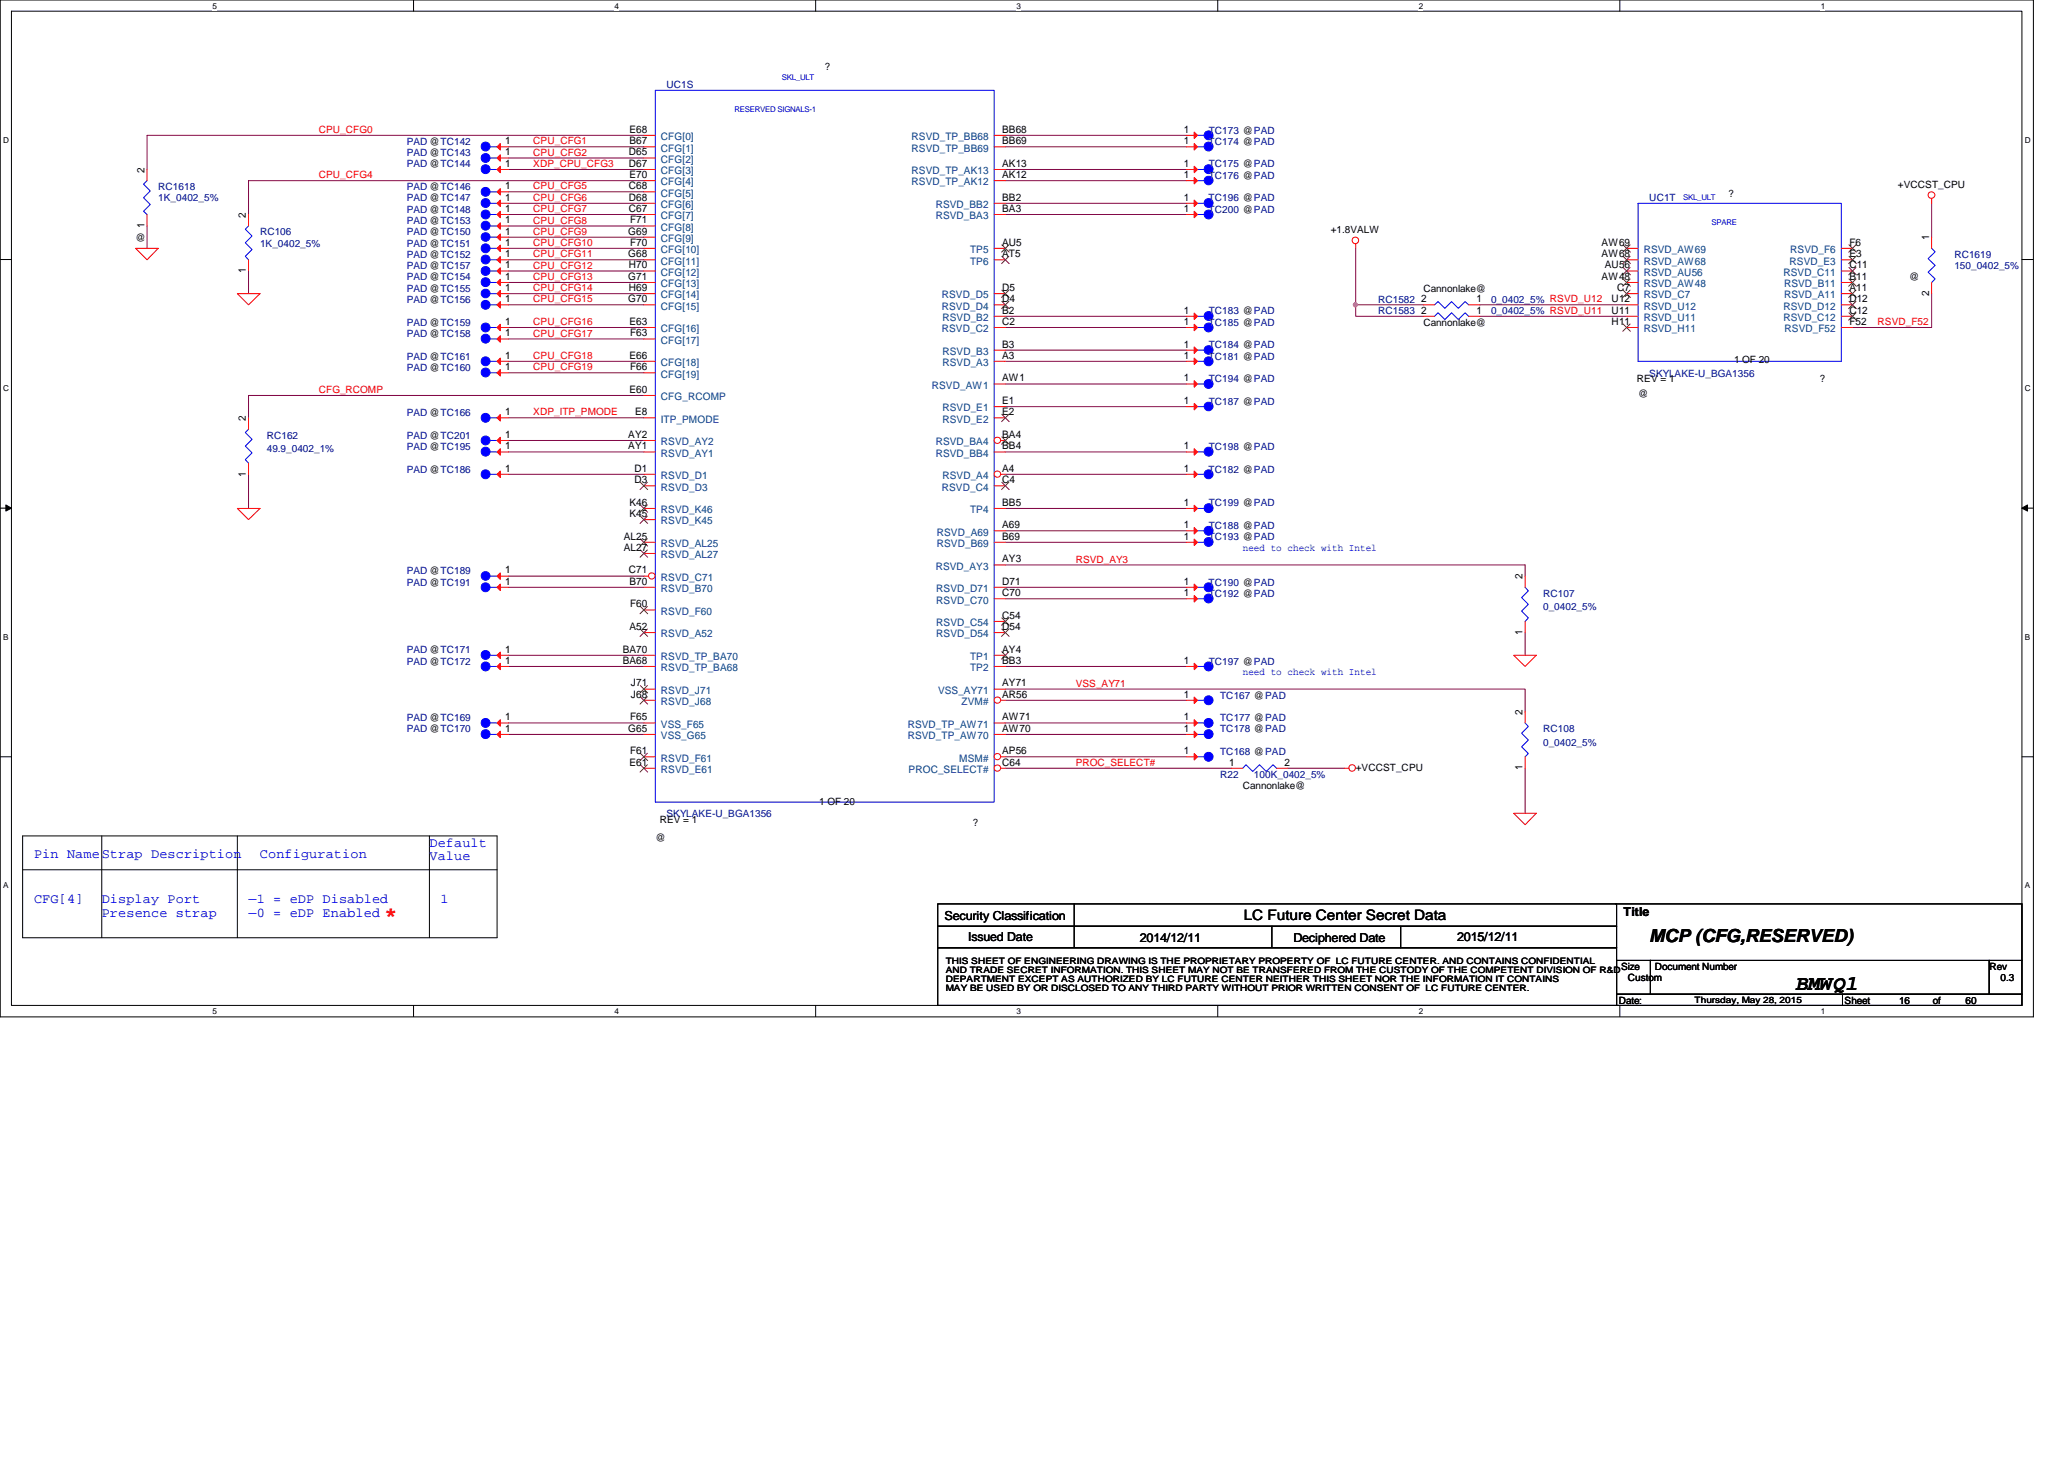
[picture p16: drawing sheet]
<svg xmlns="http://www.w3.org/2000/svg" width="297mm" height="210mm" viewBox="0 0 297 210" stroke-linecap="round" stroke-linejoin="round" font-family="sans-serif">
<defs><g id="words">
<text font-size="3.2" fill="#f00" x="55.3" y="132.7">*</text>
<text font-size="3" x="258.5" y="142.4">BMWQ1</text>
<text font-size="2.6" x="237.4" y="135.6">MCP (CFG,RESERVED)</text>
<text font-size="2.1" x="179" y="132.4">LC Future Center Secret Data</text>
<g font-size="1.9" fill="#00f">
<text x="4.9" y="123.4">Pin NameStrap Description</text>
<text x="37.4" y="123.4">Configuration</text>
<text x="61.8" y="121.8">Default</text>
<text x="61.8" y="123.7">Value</text>
<text x="4.9" y="129.9">CFG[4]</text>
<text x="14.6" y="129.9">Display Port</text>
<text x="14.6" y="131.9">Presence strap</text>
<text x="35.8" y="129.9">—1 = eDP Disabled</text>
<text x="35.8" y="131.9">—0 = eDP Enabled</text>
<text x="63.4" y="129.9">1</text>
</g>
<g font-size="1.8">
<text x="233.6" y="131.8">Title</text>
<text x="135.9" y="132.3">Security Classification</text>
<text x="139.3" y="135.4">Issued Date</text>
<text x="164" y="135.6">2014/12/11</text>
<text x="186.1" y="135.6">Deciphered Date</text>
<text x="209.7" y="135.4">2015/12/11</text>
</g>
<g font-size="1.5">
<text x="72.7" y="22.4">1</text>
<text x="72.7" y="20.7">1</text>
<text x="90.5" y="22.4">D65</text>
<text x="90.6" y="19.1">E68</text>
<text x="90.6" y="20.7">B67</text>
<text x="144.2" y="19.1">BB68</text>
<text x="144.2" y="20.7">BB69</text>
<text x="170.4" y="20.7">1</text>
<text x="170.4" y="19.1">1</text>
<text x="20.8" y="24.8" transform="rotate(-90 20.8 24.8)">2</text>
<text x="72.7" y="24">1</text>
<text x="72.7" y="28.9">1</text>
<text x="72.7" y="27.2">1</text>
<text x="90.5" y="24">D67</text>
<text x="90.5" y="27.2">C68</text>
<text x="90.5" y="28.9">D68</text>
<text x="90.6" y="25.6">E70</text>
<text x="144.2" y="28.9">BB2</text>
<text x="144.2" y="24">AK13</text>
<text x="144.2" y="25.6">AK12</text>
<text x="170.4" y="28.9">1</text>
<text x="170.4" y="25.6">1</text>
<text x="170.4" y="24">1</text>
<text x="20.8" y="32.8" transform="rotate(-90 20.8 32.8)">1</text>
<text x="35.4" y="31.4" transform="rotate(-90 35.4 31.4)">2</text>
<text x="72.7" y="32.1">1</text>
<text x="72.7" y="35.3">1</text>
<text x="72.7" y="33.7">1</text>
<text x="72.7" y="30.5">1</text>
<text x="90.4" y="33.7">G69</text>
<text x="90.5" y="30.5">C67</text>
<text x="90.7" y="35.3">F70</text>
<text x="90.7" y="32.1">F71</text>
<text x="144.2" y="30.5">BA3</text>
<text x="144.2" y="35.3">AU5</text>
<text x="170.4" y="30.5">1</text>
<text x="230.5" y="35.3">AW69</text>
<text x="266.1" y="35.3">F6</text>
<text x="277.6" y="34.6" transform="rotate(-90 277.6 34.6)">1</text>
<text x="35.4" y="39.3" transform="rotate(-90 35.4 39.3)">1</text>
<text x="72.7" y="37">1</text>
<text x="72.7" y="38.6">1</text>
<text x="72.7" y="41.9">1</text>
<text x="72.7" y="40.3">1</text>
<text x="90.4" y="37">G68</text>
<text x="90.4" y="40.3">G71</text>
<text x="90.5" y="38.6">H70</text>
<text x="90.5" y="41.9">H69</text>
<text x="144.2" y="41.9">D5</text>
<text x="144.2" y="37">AT5</text>
<text x="230.5" y="37">AW68</text>
<text x="230.5" y="40.3">AW48</text>
<text x="231" y="38.6">AU56</text>
<text x="232.7" y="41.9">C7</text>
<text x="266.1" y="37">E3</text>
<text x="266.1" y="38.6">C11</text>
<text x="266.1" y="40.3">B11</text>
<text x="266.1" y="41.9">A11</text>
<text x="72.7" y="46.7">1</text>
<text x="72.7" y="43.5">1</text>
<text x="90.4" y="43.5">G70</text>
<text x="90.6" y="46.7">E63</text>
<text x="144.2" y="43.5">D4</text>
<text x="144.2" y="46.7">C2</text>
<text x="144.2" y="45.1">B2</text>
<text x="170.4" y="46.7">1</text>
<text x="170.4" y="45.1">1</text>
<text x="204.5" y="45.1">2</text>
<text x="204.5" y="43.5">2</text>
<text x="212.5" y="45.1">1</text>
<text x="212.5" y="43.5">1</text>
<text x="231.9" y="43.5">U12</text>
<text x="231.9" y="45.1">U11</text>
<text x="231.9" y="46.7">H11</text>
<text x="266.1" y="46.7">F52</text>
<text x="266.1" y="43.5">D12</text>
<text x="266.1" y="45.1">C12</text>
<text x="277.6" y="42.6" transform="rotate(-90 277.6 42.6)">2</text>
<text x="72.7" y="51.6">1</text>
<text x="72.7" y="53.3">1</text>
<text x="72.7" y="48.4">1</text>
<text x="90.6" y="51.6">E66</text>
<text x="90.7" y="48.4">F63</text>
<text x="90.7" y="53.3">F66</text>
<text x="144.2" y="50">B3</text>
<text x="144.2" y="51.6">A3</text>
<text x="170.4" y="51.6">1</text>
<text x="170.4" y="50">1</text>
<text x="72.7" y="59.7">1</text>
<text x="90.6" y="56.5">E60</text>
<text x="91.4" y="59.7">E8</text>
<text x="144.2" y="58.1">E1</text>
<text x="144.2" y="59.7">E2</text>
<text x="144.2" y="54.9">AW1</text>
<text x="170.4" y="54.9">1</text>
<text x="170.4" y="58.1">1</text>
<text x="35.4" y="60.6" transform="rotate(-90 35.4 60.6)">2</text>
<text x="72.7" y="63">1</text>
<text x="72.7" y="64.6">1</text>
<text x="90.4" y="63">AY2</text>
<text x="90.4" y="64.6">AY1</text>
<text x="144.2" y="63">BA4</text>
<text x="144.2" y="64.6">BB4</text>
<text x="170.4" y="64.6">1</text>
<text x="35.4" y="68.6" transform="rotate(-90 35.4 68.6)">1</text>
<text x="72.7" y="67.9">1</text>
<text x="91.3" y="67.9">D1</text>
<text x="91.3" y="69.5">D3</text>
<text x="144.2" y="69.5">C4</text>
<text x="144.2" y="67.9">A4</text>
<text x="170.4" y="67.9">1</text>
<text x="89.8" y="77.6">AL25</text>
<text x="90.6" y="72.8">K46</text>
<text x="90.6" y="74.4">K45</text>
<text x="144.2" y="76">A69</text>
<text x="144.2" y="77.6">B69</text>
<text x="144.2" y="72.8">BB5</text>
<text x="170.4" y="72.8">1</text>
<text x="170.4" y="77.6">1</text>
<text x="170.4" y="76">1</text>
<text x="72.7" y="82.5">1</text>
<text x="89.8" y="79.2">AL27</text>
<text x="90.5" y="82.5">C71</text>
<text x="144.2" y="80.9">AY3</text>
<text x="219.1" y="83.4" transform="rotate(-90 219.1 83.4)">2</text>
<text x="72.7" y="84.1">1</text>
<text x="90.6" y="84.1">B70</text>
<text x="90.7" y="87.4">F60</text>
<text x="144.2" y="84.1">D71</text>
<text x="144.2" y="85.8">C70</text>
<text x="144.2" y="89">C54</text>
<text x="170.4" y="84.1">1</text>
<text x="170.4" y="85.8">1</text>
<text x="72.7" y="95.5">1</text>
<text x="72.7" y="93.9">1</text>
<text x="89.6" y="93.9">BA70</text>
<text x="89.6" y="95.5">BA68</text>
<text x="90.6" y="90.6">A52</text>
<text x="144.2" y="93.9">AY4</text>
<text x="144.2" y="95.5">BB3</text>
<text x="144.2" y="90.6">D54</text>
<text x="170.4" y="95.5">1</text>
<text x="219.1" y="91.4" transform="rotate(-90 219.1 91.4)">1</text>
<text x="90.8" y="98.8">J71</text>
<text x="90.8" y="100.4">J68</text>
<text x="144.2" y="98.8">AY71</text>
<text x="144.2" y="100.4">AR56</text>
<text x="170.4" y="100.4">1</text>
<text x="72.7" y="105.3">1</text>
<text x="72.7" y="103.6">1</text>
<text x="90.4" y="105.3">G65</text>
<text x="90.7" y="103.6">F65</text>
<text x="144.2" y="103.6">AW71</text>
<text x="144.2" y="105.3">AW70</text>
<text x="170.4" y="103.6">1</text>
<text x="170.4" y="105.3">1</text>
<text x="219.1" y="102.9" transform="rotate(-90 219.1 102.9)">2</text>
<text x="90.6" y="110.2">E61</text>
<text x="90.7" y="108.5">F61</text>
<text x="144.2" y="108.5">AP56</text>
<text x="144.2" y="110.2">C64</text>
<text x="170.4" y="108.5">1</text>
<text x="176.9" y="110.2">1</text>
<text x="184.9" y="110.2">2</text>
<text x="219.1" y="110.8" transform="rotate(-90 219.1 110.8)">1</text>
</g>
<g font-size="1.5" fill="#004080">
<text x="95.1" y="20.2">CFG[0]</text>
<text x="95.1" y="21.8">CFG[1]</text>
<text x="95.1" y="23.4">CFG[2]</text>
<text x="131.2" y="20.2">RSVD_TP_BB68</text>
<text x="131.2" y="21.8">RSVD_TP_BB69</text>
<text x="95.1" y="25.1">CFG[3]</text>
<text x="95.1" y="26.7">CFG[4]</text>
<text x="95.1" y="28.3">CFG[5]</text>
<text x="95.1" y="29.9">CFG[6]</text>
<text x="131.2" y="25.1">RSVD_TP_AK13</text>
<text x="131.2" y="26.7">RSVD_TP_AK12</text>
<text x="134.7" y="29.9">RSVD_BB2</text>
<text x="95.1" y="31.5">CFG[7]</text>
<text x="95.1" y="33.2">CFG[8]</text>
<text x="95.1" y="34.8">CFG[9]</text>
<text x="134.7" y="31.5">RSVD_BA3</text>
<text x="95.1" y="36.4">CFG[10]</text>
<text x="95.1" y="38.1">CFG[11]</text>
<text x="95.1" y="39.7">CFG[12]</text>
<text x="95.1" y="41.3">CFG[13]</text>
<text x="139.6" y="36.4">TP5</text>
<text x="139.6" y="38.1">TP6</text>
<text x="236.6" y="36.4">RSVD_AW69</text>
<text x="236.6" y="38.1">RSVD_AW68</text>
<text x="236.6" y="39.7">RSVD_AU56</text>
<text x="236.6" y="41.3">RSVD_AW48</text>
<text x="256.7" y="39.7">RSVD_C11</text>
<text x="256.7" y="41.3">RSVD_B11</text>
<text x="257.6" y="38.1">RSVD_E3</text>
<text x="257.6" y="36.4">RSVD_F6</text>
<text x="95.1" y="42.9">CFG[14]</text>
<text x="95.1" y="44.5">CFG[15]</text>
<text x="95.1" y="47.8">CFG[16]</text>
<text x="135.5" y="42.9">RSVD_D5</text>
<text x="135.5" y="44.5">RSVD_D4</text>
<text x="135.5" y="47.8">RSVD_C2</text>
<text x="135.6" y="46.2">RSVD_B2</text>
<text x="236.6" y="42.9">RSVD_C7</text>
<text x="236.6" y="44.5">RSVD_U12</text>
<text x="236.6" y="46.2">RSVD_U11</text>
<text x="236.6" y="47.8">RSVD_H11</text>
<text x="256.7" y="44.5">RSVD_D12</text>
<text x="256.7" y="46.2">RSVD_C12</text>
<text x="256.7" y="42.9">RSVD_A11</text>
<text x="256.8" y="47.8">RSVD_F52</text>
<text x="95.1" y="52.7">CFG[18]</text>
<text x="95.1" y="49.4">CFG[17]</text>
<text x="135.6" y="51.1">RSVD_B3</text>
<text x="135.6" y="52.7">RSVD_A3</text>
<text x="95.1" y="57.6">CFG_RCOMP</text>
<text x="95.1" y="54.3">CFG[19]</text>
<text x="134.1" y="55.9">RSVD_AW1</text>
<text x="135.6" y="59.2">RSVD_E1</text>
<text x="95.1" y="60.8">ITP_PMODE</text>
<text x="95.1" y="64.1">RSVD_AY2</text>
<text x="95.1" y="65.7">RSVD_AY1</text>
<text x="134.7" y="64.1">RSVD_BA4</text>
<text x="134.7" y="65.7">RSVD_BB4</text>
<text x="135.6" y="60.8">RSVD_E2</text>
<text x="95.1" y="68.9">RSVD_D1</text>
<text x="95.1" y="70.6">RSVD_D3</text>
<text x="135.5" y="70.6">RSVD_C4</text>
<text x="135.6" y="68.9">RSVD_A4</text>
<text x="95.1" y="73.8">RSVD_K46</text>
<text x="95.1" y="75.4">RSVD_K45</text>
<text x="134.8" y="77">RSVD_A69</text>
<text x="139.6" y="73.8">TP4</text>
<text x="95.1" y="83.6">RSVD_C71</text>
<text x="95.1" y="78.7">RSVD_AL25</text>
<text x="95.1" y="80.3">RSVD_AL27</text>
<text x="134.7" y="82">RSVD_AY3</text>
<text x="134.8" y="78.7">RSVD_B69</text>
<text x="95.1" y="85.2">RSVD_B70</text>
<text x="95.1" y="88.4">RSVD_F60</text>
<text x="134.7" y="85.2">RSVD_D71</text>
<text x="134.7" y="86.8">RSVD_C70</text>
<text x="95.1" y="95">RSVD_TP_BA70</text>
<text x="95.1" y="91.7">RSVD_A52</text>
<text x="134.7" y="90.1">RSVD_C54</text>
<text x="134.7" y="91.7">RSVD_D54</text>
<text x="139.6" y="95">TP1</text>
<text x="95.1" y="96.6">RSVD_TP_BA68</text>
<text x="95.1" y="99.8">RSVD_J71</text>
<text x="95.1" y="101.4">RSVD_J68</text>
<text x="135" y="99.8">VSS_AY71</text>
<text x="138.4" y="101.4">ZVM#</text>
<text x="139.6" y="96.6">TP2</text>
<text x="95.1" y="104.7">VSS_F65</text>
<text x="95.1" y="106.3">VSS_G65</text>
<text x="130.6" y="104.7">RSVD_TP_AW71</text>
<text x="130.6" y="106.3">RSVD_TP_AW70</text>
<text x="95.1" y="109.6">RSVD_F61</text>
<text x="95.1" y="111.2">RSVD_E61</text>
<text x="130.8" y="111.2">PROC_SELECT#</text>
<text x="138" y="109.6">MSM#</text>
</g>
<g font-size="1.4">
<text x="118.7" y="10.1">?</text>
<text x="248.7" y="28.3">?</text>
<text x="273.1" y="27">+VCCST_CPU</text>
<text x="19.5" y="34.7">@</text>
<text x="191.5" y="33.5">+1.8VALW</text>
<text x="204.8" y="42">Cannonlake@</text>
<text x="274.7" y="40.3">@</text>
<text x="204.8" y="46.9">Cannonlake@</text>
<text x="249.6" y="52.2">1 OF 20</text>
<text x="235.6" y="55">REV = 1</text>
<text x="235.8" y="57.1">@</text>
<text x="261.9" y="55">?</text>
<text x="178.9" y="113.5">Cannonlake@</text>
<text x="195.1" y="110.9">+VCCST_CPU</text>
<text x="95" y="118.4">REV = 1</text>
<text x="117.9" y="115.8">1 OF 20</text>
<text x="140" y="118.9">?</text>
<text x="94.3" y="121">@</text>
<text x="233.3" y="139.5">Size</text>
<text x="234.3" y="141.1">Custom</text>
<text x="238.2" y="139.5">Document Number</text>
<text x="286.3" y="139.5">Rev</text>
<text x="287.9" y="141.1">0.3</text>
<text x="233" y="144.4">Date:</text>
<text x="265.5" y="144.4">Sheet</text>
<text x="273.3" y="144.4">16</text>
<text x="278.2" y="144.4">of</text>
<text x="282.9" y="144.4">60</text>
</g>
<g font-size="1.4" fill="#000080">
<text x="95.9" y="12.7">UC1S</text>
<text x="58.5" y="22.5">PAD @TC143</text>
<text x="58.5" y="20.8">PAD @TC142</text>
<text x="173.9" y="20.8">TC174 @PAD</text>
<text x="173.9" y="19.2">TC173 @PAD</text>
<text x="22.8" y="27.3">RC1618</text>
<text x="22.8" y="29">1K_0402_5%</text>
<text x="58.5" y="24.1">PAD @TC144</text>
<text x="58.5" y="29">PAD @TC147</text>
<text x="58.5" y="27.3">PAD @TC146</text>
<text x="173.9" y="29">TC196 @PAD</text>
<text x="173.9" y="25.7">TC176 @PAD</text>
<text x="173.9" y="24.1">TC175 @PAD</text>
<text x="237.4" y="29">UC1T</text>
<text x="37.4" y="33.9">RC106</text>
<text x="37.4" y="35.5">1K_0402_5%</text>
<text x="58.5" y="32.2">PAD @TC153</text>
<text x="58.5" y="35.5">PAD @TC151</text>
<text x="58.5" y="33.9">PAD @TC150</text>
<text x="58.5" y="30.6">PAD @TC148</text>
<text x="173.9" y="30.6">TC200 @PAD</text>
<text x="58.5" y="37.1">PAD @TC152</text>
<text x="58.5" y="38.7">PAD @TC157</text>
<text x="58.5" y="42">PAD @TC155</text>
<text x="58.5" y="40.3">PAD @TC154</text>
<text x="281.3" y="37.1">RC1619</text>
<text x="281.3" y="38.7">150_0402_5%</text>
<text x="58.5" y="46.9">PAD @TC159</text>
<text x="58.5" y="43.6">PAD @TC156</text>
<text x="173.9" y="46.9">TC185 @PAD</text>
<text x="173.9" y="45.2">TC183 @PAD</text>
<text x="198.3" y="45.2">RC1583</text>
<text x="198.3" y="43.6">RC1582</text>
<text x="214.6" y="45.2">0_0402_5% RSVD_U11</text>
<text x="214.6" y="43.6">0_0402_5% RSVD_U12</text>
<text x="58.5" y="51.7">PAD @TC161</text>
<text x="58.5" y="53.3">PAD @TC160</text>
<text x="58.5" y="48.5">PAD @TC158</text>
<text x="173.9" y="51.7">TC181 @PAD</text>
<text x="173.9" y="50.1">TC184 @PAD</text>
<text x="58.5" y="59.9">PAD @TC166</text>
<text x="173.9" y="55">TC194 @PAD</text>
<text x="173.9" y="58.3">TC187 @PAD</text>
<text x="237.4" y="54.2">SKYLAKE-U_BGA1356</text>
<text x="38.4" y="63.1">RC162</text>
<text x="38.4" y="65.1">49.9_0402_1%</text>
<text x="58.5" y="63.1">PAD @TC201</text>
<text x="58.5" y="64.7">PAD @TC195</text>
<text x="173.9" y="64.7">TC198 @PAD</text>
<text x="58.5" y="68">PAD @TC186</text>
<text x="173.9" y="68">TC182 @PAD</text>
<text x="173.9" y="72.9">TC199 @PAD</text>
<text x="173.9" y="77.7">TC193 @PAD</text>
<text x="173.9" y="76.1">TC188 @PAD</text>
<text x="58.5" y="82.6">PAD @TC189</text>
<text x="58.5" y="84.2">PAD @TC191</text>
<text x="173.9" y="84.2">TC190 @PAD</text>
<text x="173.9" y="85.9">TC192 @PAD</text>
<text x="222.1" y="85.9">RC107</text>
<text x="222.1" y="87.8">0_0402_5%</text>
<text x="58.5" y="95.6">PAD @TC172</text>
<text x="58.5" y="94">PAD @TC171</text>
<text x="173.9" y="95.6">TC197 @PAD</text>
<text x="175.6" y="100.5">TC167 @PAD</text>
<text x="58.5" y="105.4">PAD @TC170</text>
<text x="58.5" y="103.8">PAD @TC169</text>
<text x="175.6" y="103.8">TC177 @PAD</text>
<text x="175.6" y="105.4">TC178 @PAD</text>
<text x="222.1" y="105.4">RC108</text>
<text x="222.1" y="107.3">0_0402_5%</text>
<text x="175.6" y="111.9">R22</text>
<text x="175.6" y="108.6">TC168 @PAD</text>
<text x="180.5" y="111.9">100K_0402_5%</text>
<text x="95.9" y="117.6">SKYLAKE-U_BGA1356</text>
</g>
<g font-size="1.4" fill="#f00">
<text x="45.9" y="19.1">CPU_CFG0</text>
<text x="76.7" y="20.8">CPU_CFG1</text>
<text x="76.7" y="22.4">CPU_CFG2</text>
<text x="45.9" y="25.7">CPU_CFG4</text>
<text x="76.7" y="24">XDP_CPU_CFG3</text>
<text x="76.7" y="27.3">CPU_CFG5</text>
<text x="76.7" y="28.9">CPU_CFG6</text>
<text x="76.7" y="30.5">CPU_CFG7</text>
<text x="76.7" y="32.2">CPU_CFG8</text>
<text x="76.7" y="35.4">CPU_CFG10</text>
<text x="76.7" y="33.8">CPU_CFG9</text>
<text x="76.7" y="37">CPU_CFG11</text>
<text x="76.7" y="38.7">CPU_CFG12</text>
<text x="76.7" y="41.9">CPU_CFG14</text>
<text x="76.7" y="40.3">CPU_CFG13</text>
<text x="76.7" y="43.5">CPU_CFG15</text>
<text x="76.7" y="46.8">CPU_CFG16</text>
<text x="270.2" y="46.8">RSVD_F52</text>
<text x="76.7" y="48.4">CPU_CFG17</text>
<text x="76.7" y="53.3">CPU_CFG19</text>
<text x="76.7" y="51.6">CPU_CFG18</text>
<text x="45.9" y="56.6">CFG_RCOMP</text>
<text x="76.7" y="59.8">XDP_ITP_PMODE</text>
<text x="154.8" y="80.9">RSVD_AY3</text>
<text x="154.8" y="98.8">VSS_AY71</text>
<text x="154.8" y="110.2">PROC_SELECT#</text>
</g>
<g font-size="1.4" fill="#00f">
<text x="178.9" y="79.2">need to check with Intel</text>
<text x="178.9" y="97.1">need to check with Intel</text>
</g>
<g font-size="1.3">
<text x="136.1" y="138.7">THIS SHEET OF ENGINEERING DRAWING IS THE PROPRIETARY PROPERTY OF LC FUTURE CENTER. AND CONTAINS CONFIDENTIAL</text>
<text x="136.1" y="140">AND TRADE SECRET INFORMATION. THIS SHEET MAY NOT BE TRANSFERED FROM THE CUSTODY OF THE COMPETENT DIVISION OF R&amp;D</text>
<text x="136.1" y="141.3">DEPARTMENT EXCEPT AS AUTHORIZED BY LC FUTURE CENTER NEITHER THIS SHEET NOR THE INFORMATION IT CONTAINS</text>
<text x="136.1" y="142.6">MAY BE USED BY OR DISCLOSED TO ANY THIRD PARTY WITHOUT PRIOR WRITTEN CONSENT OF LC FUTURE CENTER.</text>
<text x="243.9" y="144.2">Thursday, May 28, 2015</text>
</g>
<g font-size="1.2">
<text x="30.6" y="1.2">5</text>
<text x="88.4" y="1.2">4</text>
<text x="146.3" y="1.2">3</text>
<text x="204.2" y="1.2">2</text>
<text x="262" y="1.2">1</text>
<text x=".5" y="20.5">D</text>
<text x="291.4" y="20.5">D</text>
<text x=".5" y="56.3">C</text>
<text x="291.4" y="56.3">C</text>
<text x=".5" y="92">B</text>
<text x="291.4" y="92">B</text>
<text x=".5" y="127.8">A</text>
<text x="291.4" y="127.8">A</text>
<text x="30.6" y="145.9">5</text>
<text x="88.4" y="145.9">4</text>
<text x="146.3" y="145.9">3</text>
<text x="204.2" y="145.9">2</text>
<text x="262" y="145.9">1</text>
</g>
<g font-size="1.1" fill="#00f">
<text x="112.5" y="11.5">SKL_ULT</text>
<text x="105.7" y="16.1">RESERVED SIGNALS-1</text>
<text x="242.2" y="28.7">SKL_ULT</text>
<text x="246.3" y="32.3">SPARE</text>
</g>
</g></defs>
<path d="M0 0h292.6v146.3h-292.6zM1.6 1.6h289.4v143h-289.4z" fill="none" stroke="#000" stroke-width=".14"/>
<g fill="#fff">
<path d="M30.6 .2h.6v1.3h-.6z"/>
<path d="M30.6 144.8h.6v1.3h-.6z"/>
</g>
<path d="M59.5 0v1.6M59.5 144.6v1.7" fill="none" stroke="#000" stroke-width=".14"/>
<g fill="#fff">
<path d="M88.4 .2h.6v1.3h-.6z"/>
<path d="M88.4 144.8h.6v1.3h-.6z"/>
</g>
<path d="M117.4 0v1.6M117.4 144.6v1.7" fill="none" stroke="#000" stroke-width=".14"/>
<g fill="#fff">
<path d="M146.3 .2h.6v1.3h-.6z"/>
<path d="M146.3 144.8h.6v1.3h-.6z"/>
</g>
<path d="M175.2 0v1.6M175.2 144.6v1.7" fill="none" stroke="#000" stroke-width=".14"/>
<g fill="#fff">
<path d="M204.2 .2h.6v1.3h-.6z"/>
<path d="M204.2 144.8h.6v1.3h-.6z"/>
</g>
<path d="M233.1 0v1.6M233.1 144.6v1.7" fill="none" stroke="#000" stroke-width=".14"/>
<g fill="#fff">
<path d="M262 .2h.6v1.3h-.6z"/>
<path d="M262 144.8h.6v1.3h-.6z"/>
<path d="M.5 19.5h.8v1.3h-.8z"/>
<path d="M291.4 19.5h.8v1.3h-.8z"/>
<path d="M.5 55.2h.8v1.3h-.8z"/>
<path d="M291.4 55.2h.8v1.3h-.8z"/>
</g>
<path d="M0 37.3h1.6M291 37.3h1.6" fill="none" stroke="#000" stroke-width=".14"/>
<g fill="#fff">
<path d="M.5 91h.7v1.3h-.7z"/>
<path d="M291.4 91h.7v1.3h-.7z"/>
</g>
<path d="M0 73.1h1.6M.8 72.6l.8 .5-.8 .4zM291 73.1l.8-.5v.9zM291 73.1h1.6" fill="none" stroke="#000" stroke-width=".14"/>
<path d="M.8 72.6l.8 .5-.8 .4zM291 73.1l.8-.5v.9z" fill="#000"/>
<g fill="#fff">
<path d="M.5 126.7h.7v1.4h-.7z"/>
<path d="M291.4 126.7h.7v1.4h-.7z"/>
</g>
<path d="M0 108.9h1.6M291 108.9h1.6M3.3 120.3h68.2v14.6h-68.2zM3.3 125.1h68.2M14.6 120.3v14.6M34.2 120.3v14.6M61.8 120.3v14.6" fill="none" stroke="#000" stroke-width=".14"/>
<g fill="none" stroke="#800040" stroke-width=".14">
<path d="M92.7 19.5h-71.5v4.9M144.7 19.5h26M21.2 32.5v3.2M35.8 39v3.2M73.2 21.1h19.5M73.2 24.4h19.5M73.2 22.7h19.5M73.2 27.6h19.5M73.2 30.9h19.5M73.2 29.3h19.5M73.2 32.5h19.5M73.2 37.4h19.5"/>
<path d="M73.2 35.7h19.5M73.2 34.1h19.5M73.2 39h19.5M92.7 26h-56.9v4.9M144.7 21.1h26M144.7 24.4h26M144.7 26h26M144.7 29.3h26M144.7 30.9h26M195.1 35.7v8.2M73.2 43.9h19.5M73.2 42.2h19.5"/>
<path d="M73.2 40.6h19.5M73.2 48.8h19.5M73.2 47.1h19.5M73.2 53.6h19.5M73.2 52h19.5M92.7 56.9h-56.9v3.2M144.7 52h26M144.7 45.5h26M144.7 50.4h26M144.7 47.1h26M144.7 58.5h26M144.7 55.2h26"/>
<path d="M195.1 43.9v1.6h9.7M195.1 43.9h9.7M213 43.9h21.1M213 45.5h21.1M35.8 68.2v4.9M73.2 60.1h19.5M73.2 68.2h19.5M73.2 65h19.5M73.2 63.4h19.5M144.7 68.2h26M144.7 76.4h26M144.7 78h26"/>
<path d="M144.7 65h26M144.7 73.1h26M73.2 94.3h19.5M73.2 95.9h19.5M73.2 82.9h19.5M73.2 84.5h19.5M144.7 84.5h26M144.7 86.1h26M144.7 95.9h26M144.7 81.3h74.8v1.6M144.7 99.1h74.8v3.3M219.5 91v3.3"/>
<path d="M73.2 104h19.5M73.2 105.7h19.5M144.7 100.7h26M144.7 108.9h26M144.7 104h26M144.7 105.7h26M144.7 110.5h32.5M185.3 110.5h8.2M219.5 110.5v6.5"/>
</g>
<circle cx="195.1" cy="43.9" r=".3" fill="#f0f"/>
<circle cx="195.1" cy="43.9" r=".3" fill="none" stroke="#f0f" stroke-width=".14"/>
<path d="M278 29.3v4.8M278 42.2v4.9h-11.4" fill="none" stroke="#800040" stroke-width=".14"/>
<g fill="none" stroke="#f00" stroke-width=".14">
<path d="M19.5 35.7h3.3l-1.6 1.7zM195.1 35.1v.6M278 28.6v.7M34.2 42.2h3.2l-1.6 1.7zM34.2 73.1h3.2l-1.6 1.7zM217.8 94.3h3.3l-1.6 1.6zM193.5 110.5h.6M217.8 117h3.3l-1.6 1.7z"/>
<circle cx="195.1" cy="34.6" r=".47"/>
<circle cx="278" cy="28.1" r=".48"/>
<circle cx="194.6" cy="110.5" r=".47"/>
</g>
<path d="M134.9 130h97.8v3.3h-97.8zM134.9 133.3h97.8v3.1h-97.8zM134.9 136.4h97.8v8.2h-97.8zM154.6 130v6.4M183 133.3v3.1M201.6 133.3v3.1M232.5 130h58.5v8.2M232.7 138.2h4.8v4.8h-4.8zM237.5 138.2h48.8v4.8h-48.8zM286.3 138.2h4.7v4.8h-4.7zM232.7 143h32.5v1.6h-32.5zM265.2 143h25.8v1.6h-25.8z" fill="none" stroke="#000" stroke-width=".14"/>
<circle cx="173.9" cy="108.9" r=".64" fill="#00f"/>
<g fill="none" stroke="#00f" stroke-width=".14">
<path d="M172.3 108.9h1"/>
<circle cx="173.9" cy="108.9" r=".64"/>
</g>
<path d="M171.9 108.4l.4 .5-.4 .4z" fill="#f00"/>
<path d="M170.7 108.9h1.6M171.9 108.4l.4 .5-.4 .4z" fill="none" stroke="#f00" stroke-width=".14"/>
<circle cx="69.9" cy="40.6" r=".64" fill="#00f"/>
<g fill="none" stroke="#00f" stroke-width=".14">
<path d="M70.6 40.6h.9"/>
<circle cx="69.9" cy="40.6" r=".64"/>
</g>
<path d="M71.5 40.6l.5-.4v.9z" fill="#f00"/>
<path d="M71.5 40.6l.5-.4v.9zM71.5 40.6h1.7" fill="none" stroke="#f00" stroke-width=".14"/>
<circle cx="173.9" cy="95.9" r=".64" fill="#00f"/>
<g fill="none" stroke="#00f" stroke-width=".14">
<path d="M172.3 95.9h1"/>
<circle cx="173.9" cy="95.9" r=".64"/>
</g>
<path d="M171.9 95.4l.4 .5-.4 .4z" fill="#f00"/>
<path d="M170.7 95.9h1.6M171.9 95.4l.4 .5-.4 .4z" fill="none" stroke="#f00" stroke-width=".14"/>
<circle cx="173.9" cy="45.5" r=".64" fill="#00f"/>
<g fill="none" stroke="#00f" stroke-width=".14">
<path d="M172.3 45.5h1"/>
<circle cx="173.9" cy="45.5" r=".64"/>
</g>
<path d="M171.9 45l.4 .5-.4 .5z" fill="#f00"/>
<path d="M170.7 45.5h1.6M171.9 45l.4 .5-.4 .5zM219.5 89.4v1.6M219.5 82.9v1.6" fill="none" stroke="#f00" stroke-width=".14"/>
<path d="M219.5 84.5l.5 .5-1 1 1 .9-1 1 1 1-.5 .5" fill="none" stroke="#00f" stroke-width=".14"/>
<circle cx="173.9" cy="86.1" r=".64" fill="#00f"/>
<g fill="none" stroke="#00f" stroke-width=".14">
<path d="M172.3 86.1h1"/>
<circle cx="173.9" cy="86.1" r=".64"/>
</g>
<path d="M171.9 85.7l.4 .4-.4 .5z" fill="#f00"/>
<path d="M170.7 86.1h1.6M171.9 85.7l.4 .4-.4 .5z" fill="none" stroke="#f00" stroke-width=".14"/>
<circle cx="173.9" cy="58.5" r=".63" fill="#00f"/>
<g fill="none" stroke="#00f" stroke-width=".14">
<path d="M172.3 58.5h1"/>
<circle cx="173.9" cy="58.5" r=".63"/>
</g>
<path d="M171.9 58l.4 .5-.4 .5z" fill="#f00"/>
<path d="M170.7 58.5h1.6M171.9 58l.4 .5-.4 .5z" fill="none" stroke="#f00" stroke-width=".14"/>
<circle cx="69.9" cy="43.9" r=".64" fill="#00f"/>
<g fill="none" stroke="#00f" stroke-width=".14">
<path d="M70.6 43.9h.9"/>
<circle cx="69.9" cy="43.9" r=".64"/>
</g>
<path d="M71.5 43.9l.5-.5v.9z" fill="#f00"/>
<path d="M71.5 43.9l.5-.5v.9zM71.5 43.9h1.7M35.8 60.1v1.7M35.8 66.6v1.6" fill="none" stroke="#f00" stroke-width=".14"/>
<path d="M35.8 61.8l-.5 .4 1 1-1 1 1 .9-1 1 .5 .5" fill="none" stroke="#00f" stroke-width=".14"/>
<circle cx="173.9" cy="24.3" r=".64" fill="#00f"/>
<g fill="none" stroke="#00f" stroke-width=".14">
<path d="M172.3 24.4h1"/>
<circle cx="173.9" cy="24.3" r=".64"/>
</g>
<path d="M171.9 23.9l.4 .5-.4 .4z" fill="#f00"/>
<path d="M170.7 24.4h1.6M171.9 23.9l.4 .5-.4 .4z" fill="none" stroke="#f00" stroke-width=".14"/>
<circle cx="69.9" cy="27.6" r=".64" fill="#00f"/>
<g fill="none" stroke="#00f" stroke-width=".14">
<path d="M70.6 27.6h.9"/>
<circle cx="69.9" cy="27.6" r=".64"/>
</g>
<path d="M71.5 27.6l.5-.5v1z" fill="#f00"/>
<path d="M71.5 27.6l.5-.5v1zM71.5 27.6h1.7M177.2 110.5h1.6M183.7 110.5h1.6" fill="none" stroke="#f00" stroke-width=".14"/>
<path d="M178.8 110.5l.5-.5 1 1 1-1 .9 1 1-1 .5 .5" fill="none" stroke="#00f" stroke-width=".14"/>
<circle cx="69.9" cy="42.2" r=".63" fill="#00f"/>
<g fill="none" stroke="#00f" stroke-width=".14">
<path d="M70.6 42.2h.9"/>
<circle cx="69.9" cy="42.2" r=".63"/>
</g>
<path d="M71.5 42.2l.5-.4v.9z" fill="#f00"/>
<path d="M71.5 42.2l.5-.4v.9zM71.5 42.2h1.7M204.8 43.9h1.6M211.4 43.9h1.6" fill="none" stroke="#f00" stroke-width=".14"/>
<path d="M206.4 43.9l.6-.5 .9 1 1-1 1 1 1-1 .5 .5" fill="none" stroke="#00f" stroke-width=".14"/>
<circle cx="69.9" cy="30.9" r=".64" fill="#00f"/>
<g fill="none" stroke="#00f" stroke-width=".14">
<path d="M70.6 30.9h.9"/>
<circle cx="69.9" cy="30.9" r=".64"/>
</g>
<path d="M71.5 30.9l.5-.5v.9z" fill="#f00"/>
<path d="M71.5 30.9l.5-.5v.9zM71.5 30.9h1.7" fill="none" stroke="#f00" stroke-width=".14"/>
<circle cx="173.9" cy="26" r=".63" fill="#00f"/>
<g fill="none" stroke="#00f" stroke-width=".14">
<path d="M172.3 26h1"/>
<circle cx="173.9" cy="26" r=".63"/>
</g>
<path d="M171.9 25.5l.4 .5-.4 .5z" fill="#f00"/>
<path d="M170.7 26h1.6M171.9 25.5l.4 .5-.4 .5z" fill="none" stroke="#f00" stroke-width=".14"/>
<circle cx="69.9" cy="104" r=".64" fill="#00f"/>
<g fill="none" stroke="#00f" stroke-width=".14">
<path d="M70.6 104h.9"/>
<circle cx="69.9" cy="104" r=".64"/>
</g>
<path d="M71.5 104l.5-.5v1z" fill="#f00"/>
<path d="M71.5 104l.5-.5v1zM71.5 104h1.7" fill="none" stroke="#f00" stroke-width=".14"/>
<circle cx="173.9" cy="65" r=".64" fill="#00f"/>
<g fill="none" stroke="#00f" stroke-width=".14">
<path d="M172.3 65h1"/>
<circle cx="173.9" cy="65" r=".64"/>
</g>
<path d="M171.9 64.6l.4 .4-.4 .5z" fill="#f00"/>
<path d="M170.7 65h1.6M171.9 64.6l.4 .4-.4 .5z" fill="none" stroke="#f00" stroke-width=".14"/>
<circle cx="173.9" cy="78" r=".64" fill="#00f"/>
<g fill="none" stroke="#00f" stroke-width=".14">
<path d="M172.3 78h1"/>
<circle cx="173.9" cy="78" r=".64"/>
</g>
<path d="M171.9 77.6l.4 .4-.4 .5z" fill="#f00"/>
<path d="M170.7 78h1.6M171.9 77.6l.4 .4-.4 .5z" fill="none" stroke="#f00" stroke-width=".14"/>
<circle cx="173.9" cy="76.4" r=".64" fill="#00f"/>
<g fill="none" stroke="#00f" stroke-width=".14">
<path d="M172.3 76.4h1"/>
<circle cx="173.9" cy="76.4" r=".64"/>
</g>
<path d="M171.9 75.9l.4 .5-.4 .4z" fill="#f00"/>
<path d="M170.7 76.4h1.6M171.9 75.9l.4 .5-.4 .4z" fill="none" stroke="#f00" stroke-width=".14"/>
<circle cx="69.9" cy="39" r=".64" fill="#00f"/>
<g fill="none" stroke="#00f" stroke-width=".14">
<path d="M70.6 39h.9"/>
<circle cx="69.9" cy="39" r=".64"/>
</g>
<path d="M71.5 39l.5-.5v1z" fill="#f00"/>
<path d="M71.5 39l.5-.5v1zM71.5 39h1.7" fill="none" stroke="#f00" stroke-width=".14"/>
<circle cx="69.9" cy="29.2" r=".64" fill="#00f"/>
<g fill="none" stroke="#00f" stroke-width=".14">
<path d="M70.6 29.3h.9"/>
<circle cx="69.9" cy="29.2" r=".64"/>
</g>
<path d="M71.5 29.3l.5-.5v.9z" fill="#f00"/>
<path d="M71.5 29.3l.5-.5v.9zM71.5 29.3h1.7" fill="none" stroke="#f00" stroke-width=".14"/>
<circle cx="173.9" cy="19.5" r=".64" fill="#00f"/>
<g fill="none" stroke="#00f" stroke-width=".14">
<path d="M172.3 19.5h1"/>
<circle cx="173.9" cy="19.5" r=".64"/>
</g>
<path d="M171.9 19l.4 .5-.4 .4z" fill="#f00"/>
<path d="M170.7 19.5h1.6M171.9 19l.4 .5-.4 .4z" fill="none" stroke="#f00" stroke-width=".14"/>
<circle cx="69.9" cy="94.2" r=".64" fill="#00f"/>
<g fill="none" stroke="#00f" stroke-width=".14">
<path d="M70.6 94.3h.9"/>
<circle cx="69.9" cy="94.2" r=".64"/>
</g>
<path d="M71.5 94.3l.5-.5v.9z" fill="#f00"/>
<path d="M71.5 94.3l.5-.5v.9zM71.5 94.3h1.7" fill="none" stroke="#f00" stroke-width=".14"/>
<circle cx="173.9" cy="73.1" r=".64" fill="#00f"/>
<g fill="none" stroke="#00f" stroke-width=".14">
<path d="M172.3 73.1h1"/>
<circle cx="173.9" cy="73.1" r=".64"/>
</g>
<path d="M171.9 72.7l.4 .4-.4 .5z" fill="#f00"/>
<path d="M170.7 73.1h1.6M171.9 72.7l.4 .4-.4 .5z" fill="none" stroke="#f00" stroke-width=".14"/>
<circle cx="69.9" cy="48.7" r=".64" fill="#00f"/>
<g fill="none" stroke="#00f" stroke-width=".14">
<path d="M70.6 48.8h.9"/>
<circle cx="69.9" cy="48.7" r=".64"/>
</g>
<path d="M71.5 48.8l.5-.5v.9z" fill="#f00"/>
<path d="M71.5 48.8l.5-.5v.9zM71.5 48.8h1.7" fill="none" stroke="#f00" stroke-width=".14"/>
<circle cx="173.9" cy="55.2" r=".64" fill="#00f"/>
<g fill="none" stroke="#00f" stroke-width=".14">
<path d="M172.3 55.2h1"/>
<circle cx="173.9" cy="55.2" r=".64"/>
</g>
<path d="M171.9 54.8l.4 .4-.4 .5z" fill="#f00"/>
<path d="M170.7 55.2h1.6M171.9 54.8l.4 .4-.4 .5z" fill="none" stroke="#f00" stroke-width=".14"/>
<circle cx="69.9" cy="82.9" r=".63" fill="#00f"/>
<g fill="none" stroke="#00f" stroke-width=".14">
<path d="M70.6 82.9h.9"/>
<circle cx="69.9" cy="82.9" r=".63"/>
</g>
<path d="M71.5 82.9l.5-.5v1z" fill="#f00"/>
<path d="M71.5 82.9l.5-.5v1zM71.5 82.9h1.7" fill="none" stroke="#f00" stroke-width=".14"/>
<circle cx="173.9" cy="50.4" r=".63" fill="#00f"/>
<g fill="none" stroke="#00f" stroke-width=".14">
<path d="M172.3 50.4h1"/>
<circle cx="173.9" cy="50.4" r=".63"/>
</g>
<path d="M171.9 49.9l.4 .5-.4 .4z" fill="#f00"/>
<path d="M278 34.1v1.6M170.7 50.4h1.6M171.9 49.9l.4 .5-.4 .4zM278 40.6v1.6" fill="none" stroke="#f00" stroke-width=".14"/>
<path d="M278 35.7l.5 .5-1 1 1 1-1 1 1 .9-.5 .5" fill="none" stroke="#00f" stroke-width=".14"/>
<circle cx="69.9" cy="47.1" r=".64" fill="#00f"/>
<g fill="none" stroke="#00f" stroke-width=".14">
<path d="M70.6 47.1h.9"/>
<circle cx="69.9" cy="47.1" r=".64"/>
</g>
<path d="M71.5 47.1l.5-.5v1z" fill="#f00"/>
<path d="M71.5 47.1l.5-.5v1zM71.5 47.1h1.7" fill="none" stroke="#f00" stroke-width=".14"/>
<circle cx="69.9" cy="105.6" r=".64" fill="#00f"/>
<g fill="none" stroke="#00f" stroke-width=".14">
<path d="M70.6 105.7h.9"/>
<circle cx="69.9" cy="105.6" r=".64"/>
</g>
<path d="M71.5 105.7l.5-.5v.9z" fill="#f00"/>
<g fill="none" stroke="#f00" stroke-width=".14">
<path d="M234.1 35.7h1.6M234.1 37.4h1.6M234.1 39h1.6M265 35.7h1.6M265 37.4h1.6M265 39h1.6M234.1 40.6h1.6M234.1 42.2h1.6M234.1 43.9h1.6M234.1 45.5h1.6M234.1 47.1h1.6M265 40.6h1.6"/>
<path d="M265 42.2h1.6M265 43.9h1.6M265 45.5h1.6M265 47.1h1.6M71.5 105.7l.5-.5v.9zM71.5 105.7h1.7"/>
</g>
<path d="M235.7 29.3h29.3v22.7h-29.3z" fill="none" stroke="#00f" stroke-width=".14"/>
<g fill="none" stroke="#804000" stroke-width=".14">
<path d="M233.6 35.2l1 1.1M233.6 36.9l1 1M233.6 38.5l1 1M234.6 35.2l-1.1 1.1M234.6 36.9l-1.1 1M234.6 38.5l-1.1 1M266.1 35.2l1.1 1.1M266.1 36.9l1.1 1M266.1 38.5l1.1 1M267.1 35.2l-1 1.1M267.1 36.9l-1 1M267.1 38.5l-1 1"/>
<path d="M233.6 40.1l1 1.1M233.6 41.7l1 1.1M233.6 46.6l1 1.1M234.6 40.1l-1.1 1.1M234.6 41.7l-1.1 1.1M234.6 46.6l-1.1 1.1M266.1 40.1l1.1 1.1M266.1 41.7l1.1 1.1M266.1 43.3l1.1 1.1M266.1 45l1.1 1.1M267.1 40.1l-1 1.1M267.1 41.7l-1 1.1"/>
<path d="M267.1 43.3l-1 1.1M267.1 45l-1 1.1"/>
</g>
<circle cx="69.9" cy="60.1" r=".64" fill="#00f"/>
<g fill="none" stroke="#00f" stroke-width=".14">
<path d="M70.6 60.1h.9"/>
<circle cx="69.9" cy="60.1" r=".64"/>
</g>
<path d="M71.5 60.1l.5-.5v1z" fill="#f00"/>
<path d="M21.2 30.9v1.6M21.2 24.4v1.6M71.5 60.1l.5-.5v1zM71.5 60.1h1.7" fill="none" stroke="#f00" stroke-width=".14"/>
<path d="M21.2 26l-.5 .5 .9 1-.9 .9 .9 1-.9 1 .5 .5" fill="none" stroke="#00f" stroke-width=".14"/>
<circle cx="69.9" cy="34.1" r=".63" fill="#00f"/>
<g fill="none" stroke="#00f" stroke-width=".14">
<path d="M70.6 34.1h.9"/>
<circle cx="69.9" cy="34.1" r=".63"/>
</g>
<path d="M71.5 34.1l.5-.4v.9z" fill="#f00"/>
<path d="M71.5 34.1l.5-.4v.9zM71.5 34.1h1.7M204.8 45.5h1.6M211.4 45.5h1.6" fill="none" stroke="#f00" stroke-width=".14"/>
<path d="M206.4 45.5l.6-.5 .9 1 1-1 1 1 1-1 .5 .5" fill="none" stroke="#00f" stroke-width=".14"/>
<circle cx="69.9" cy="95.9" r=".64" fill="#00f"/>
<g fill="none" stroke="#00f" stroke-width=".14">
<path d="M70.6 95.9h.9"/>
<circle cx="69.9" cy="95.9" r=".64"/>
</g>
<path d="M71.5 95.9l.5-.5v.9z" fill="#f00"/>
<path d="M71.5 95.9l.5-.5v.9zM71.5 95.9h1.7" fill="none" stroke="#f00" stroke-width=".14"/>
<circle cx="173.9" cy="30.9" r=".64" fill="#00f"/>
<g fill="none" stroke="#00f" stroke-width=".14">
<path d="M172.3 30.9h1"/>
<circle cx="173.9" cy="30.9" r=".64"/>
</g>
<path d="M171.9 30.4l.4 .5-.4 .4z" fill="#f00"/>
<path d="M170.7 30.9h1.6M171.9 30.4l.4 .5-.4 .4z" fill="none" stroke="#f00" stroke-width=".14"/>
<circle cx="69.9" cy="65" r=".64" fill="#00f"/>
<g fill="none" stroke="#00f" stroke-width=".14">
<path d="M70.6 65h.9"/>
<circle cx="69.9" cy="65" r=".64"/>
</g>
<path d="M71.5 65l.5-.4v.9z" fill="#f00"/>
<path d="M71.5 65l.5-.4v.9zM71.5 65h1.7" fill="none" stroke="#f00" stroke-width=".14"/>
<circle cx="173.9" cy="52" r=".64" fill="#00f"/>
<g fill="none" stroke="#00f" stroke-width=".14">
<path d="M172.3 52h1"/>
<circle cx="173.9" cy="52" r=".64"/>
</g>
<path d="M171.9 51.5l.4 .5-.4 .4z" fill="#f00"/>
<path d="M170.7 52h1.6M171.9 51.5l.4 .5-.4 .4z" fill="none" stroke="#f00" stroke-width=".14"/>
<circle cx="69.9" cy="37.3" r=".64" fill="#00f"/>
<g fill="none" stroke="#00f" stroke-width=".14">
<path d="M70.6 37.4h.9"/>
<circle cx="69.9" cy="37.3" r=".64"/>
</g>
<path d="M71.5 37.4l.5-.5v.9z" fill="#f00"/>
<path d="M71.5 37.4l.5-.5v.9zM71.5 37.4h1.7" fill="none" stroke="#f00" stroke-width=".14"/>
<circle cx="173.9" cy="84.5" r=".64" fill="#00f"/>
<g fill="none" stroke="#00f" stroke-width=".14">
<path d="M172.3 84.5h1"/>
<circle cx="173.9" cy="84.5" r=".64"/>
</g>
<path d="M171.9 84l.4 .5-.4 .5z" fill="#f00"/>
<path d="M170.7 84.5h1.6M171.9 84l.4 .5-.4 .5z" fill="none" stroke="#f00" stroke-width=".14"/>
<circle cx="69.9" cy="53.6" r=".64" fill="#00f"/>
<g fill="none" stroke="#00f" stroke-width=".14">
<path d="M70.6 53.6h.9"/>
<circle cx="69.9" cy="53.6" r=".64"/>
</g>
<path d="M71.5 53.6l.5-.4v.9z" fill="#f00"/>
<path d="M71.5 53.6l.5-.4v.9zM71.5 53.6h1.7" fill="none" stroke="#f00" stroke-width=".14"/>
<circle cx="173.9" cy="47.1" r=".64" fill="#00f"/>
<g fill="none" stroke="#00f" stroke-width=".14">
<path d="M172.3 47.1h1"/>
<circle cx="173.9" cy="47.1" r=".64"/>
</g>
<path d="M171.9 46.6l.4 .5-.4 .5z" fill="#f00"/>
<path d="M170.7 47.1h1.6M171.9 46.6l.4 .5-.4 .5zM219.5 108.9v1.6M219.5 102.4v1.6" fill="none" stroke="#f00" stroke-width=".14"/>
<path d="M219.5 104l.5 .5-1 1 1 1-1 .9 1 1-.5 .5" fill="none" stroke="#00f" stroke-width=".14"/>
<circle cx="69.9" cy="21.1" r=".64" fill="#00f"/>
<g fill="none" stroke="#00f" stroke-width=".14">
<path d="M70.6 21.1h.9"/>
<circle cx="69.9" cy="21.1" r=".64"/>
</g>
<path d="M71.5 21.1l.5-.4v.9z" fill="#f00"/>
<path d="M71.5 21.1l.5-.4v.9zM71.5 21.1h1.7" fill="none" stroke="#f00" stroke-width=".14"/>
<circle cx="69.9" cy="35.7" r=".64" fill="#00f"/>
<g fill="none" stroke="#00f" stroke-width=".14">
<path d="M70.6 35.7h.9"/>
<circle cx="69.9" cy="35.7" r=".64"/>
</g>
<path d="M71.5 35.7l.5-.4v.9z" fill="#f00"/>
<path d="M71.5 35.7l.5-.4v.9zM71.5 35.7h1.7" fill="none" stroke="#f00" stroke-width=".14"/>
<circle cx="69.9" cy="52" r=".64" fill="#00f"/>
<g fill="none" stroke="#00f" stroke-width=".14">
<path d="M70.6 52h.9"/>
<circle cx="69.9" cy="52" r=".64"/>
</g>
<path d="M71.5 52l.5-.5v.9z" fill="#f00"/>
<path d="M71.5 52l.5-.5v.9zM71.5 52h1.7" fill="none" stroke="#f00" stroke-width=".14"/>
<circle cx="173.9" cy="21.1" r=".64" fill="#00f"/>
<g fill="none" stroke="#00f" stroke-width=".14">
<path d="M172.3 21.1h1"/>
<circle cx="173.9" cy="21.1" r=".64"/>
</g>
<path d="M171.9 20.7l.4 .4-.4 .5z" fill="#f00"/>
<path d="M35.8 30.9v1.6M35.8 37.4v1.6M170.7 21.1h1.6M171.9 20.7l.4 .4-.4 .5z" fill="none" stroke="#f00" stroke-width=".14"/>
<path d="M35.8 32.5l-.5 .5 1 .9-1 1 1 1-1 1 .5 .5" fill="none" stroke="#00f" stroke-width=".14"/>
<circle cx="69.9" cy="24.3" r=".64" fill="#00f"/>
<g fill="none" stroke="#00f" stroke-width=".14">
<path d="M70.6 24.4h.9"/>
<circle cx="69.9" cy="24.3" r=".64"/>
</g>
<path d="M71.5 24.4l.5-.5v.9z" fill="#f00"/>
<path d="M71.5 24.4l.5-.5v.9zM71.5 24.4h1.7" fill="none" stroke="#f00" stroke-width=".14"/>
<circle cx="173.9" cy="104" r=".64" fill="#00f"/>
<g fill="none" stroke="#00f" stroke-width=".14">
<path d="M172.3 104h1"/>
<circle cx="173.9" cy="104" r=".64"/>
</g>
<path d="M171.9 103.5l.4 .5-.4 .5z" fill="#f00"/>
<path d="M170.7 104h1.6M171.9 103.5l.4 .5-.4 .5z" fill="none" stroke="#f00" stroke-width=".14"/>
<circle cx="69.9" cy="63.4" r=".64" fill="#00f"/>
<g fill="none" stroke="#00f" stroke-width=".14">
<path d="M70.6 63.4h.9"/>
<circle cx="69.9" cy="63.4" r=".64"/>
</g>
<path d="M71.5 63.4l.5-.5v.9z" fill="#f00"/>
<path d="M71.5 63.4l.5-.5v.9zM71.5 63.4h1.7" fill="none" stroke="#f00" stroke-width=".14"/>
<circle cx="69.9" cy="32.5" r=".64" fill="#00f"/>
<g fill="none" stroke="#00f" stroke-width=".14">
<path d="M70.6 32.5h.9"/>
<circle cx="69.9" cy="32.5" r=".64"/>
</g>
<path d="M71.5 32.5l.5-.5v1z" fill="#f00"/>
<path d="M71.5 32.5l.5-.5v1zM71.5 32.5h1.7" fill="none" stroke="#f00" stroke-width=".14"/>
<circle cx="173.9" cy="29.2" r=".64" fill="#00f"/>
<g fill="none" stroke="#00f" stroke-width=".14">
<path d="M172.3 29.3h1"/>
<circle cx="173.9" cy="29.2" r=".64"/>
</g>
<path d="M171.9 28.8l.4 .5-.4 .4z" fill="#f00"/>
<path d="M170.7 29.3h1.6M171.9 28.8l.4 .5-.4 .4z" fill="none" stroke="#f00" stroke-width=".14"/>
<circle cx="173.9" cy="100.7" r=".64" fill="#00f"/>
<g fill="none" stroke="#00f" stroke-width=".14">
<path d="M172.3 100.7h1"/>
<circle cx="173.9" cy="100.7" r=".64"/>
</g>
<path d="M171.9 100.3l.4 .4-.4 .5z" fill="#f00"/>
<path d="M170.7 100.7h1.6M171.9 100.3l.4 .4-.4 .5z" fill="none" stroke="#f00" stroke-width=".14"/>
<circle cx="173.9" cy="68.2" r=".64" fill="#00f"/>
<g fill="none" stroke="#00f" stroke-width=".14">
<path d="M172.3 68.2h1"/>
<circle cx="173.9" cy="68.2" r=".64"/>
</g>
<path d="M171.9 67.8l.4 .4-.4 .5z" fill="#f00"/>
<path d="M170.7 68.2h1.6M171.9 67.8l.4 .4-.4 .5z" fill="none" stroke="#f00" stroke-width=".14"/>
<circle cx="69.9" cy="84.5" r=".64" fill="#00f"/>
<g fill="none" stroke="#00f" stroke-width=".14">
<path d="M70.6 84.5h.9"/>
<circle cx="69.9" cy="84.5" r=".64"/>
</g>
<path d="M71.5 84.5l.5-.5v1z" fill="#f00"/>
<path d="M71.5 84.5l.5-.5v1zM71.5 84.5h1.7" fill="none" stroke="#f00" stroke-width=".14"/>
<circle cx="69.9" cy="22.7" r=".64" fill="#00f"/>
<g fill="none" stroke="#00f" stroke-width=".14">
<path d="M70.6 22.7h.9"/>
<circle cx="69.9" cy="22.7" r=".64"/>
</g>
<path d="M71.5 22.7l.5-.4v.9z" fill="#f00"/>
<path d="M71.5 22.7l.5-.4v.9zM71.5 22.7h1.7" fill="none" stroke="#f00" stroke-width=".14"/>
<circle cx="69.9" cy="68.2" r=".64" fill="#00f"/>
<g fill="none" stroke="#00f" stroke-width=".14">
<path d="M70.6 68.2h.9"/>
<circle cx="69.9" cy="68.2" r=".64"/>
</g>
<path d="M71.5 68.2l.5-.4v.9z" fill="#f00"/>
<path d="M71.5 68.2l.5-.4v.9zM71.5 68.2h1.7" fill="none" stroke="#f00" stroke-width=".14"/>
<path d="M94.3 13h48.8v102.4h-48.8z" fill="none" stroke="#00f" stroke-width=".14"/>
<circle cx="143.5" cy="63.3" r=".46" fill="#fff"/>
<g fill="none" stroke="#f00" stroke-width=".14">
<path d="M143.1 19.5h1.6M143.1 29.3h1.6M143.1 30.9h1.6M143.1 21.1h1.6M143.1 65h1.6M143.1 76.4h1.6M143.1 78h1.6M144.1 63.4h.6M92.7 94.3h1.6M92.7 95.9h1.6M92.7 99.1h1.6M92.7 91h1.6"/>
<path d="M143.1 99.1h1.6M143.1 84.5h1.6M143.1 86.1h1.6M143.1 89.4h1.6M143.1 91h1.6M143.1 94.3h1.6M143.1 95.9h1.6M92.7 100.7h1.6M92.7 104h1.6M92.7 105.7h1.6M143.1 104h1.6M143.1 105.7h1.6"/>
<circle cx="143.5" cy="63.3" r=".46"/>
</g>
<g fill="none" stroke="#804000" stroke-width=".14">
<path d="M144.2 62.9l1 1M145.2 62.9l-1.1 1M92.2 98.6l1 1.1M92.2 90.5l1 1.1M93.2 98.6l-1.1 1.1M93.2 90.5l-1.1 1.1M144.2 88.9l1 1.1M144.2 90.5l1 1.1M144.2 93.8l1 1M145.2 88.9l-1.1 1.1M145.2 90.5l-1.1 1.1M145.2 93.8l-1.1 1"/>
<path d="M92.2 100.2l1 1.1M93.2 100.2l-1.1 1.1"/>
</g>
<circle cx="93.8" cy="82.9" r=".46" fill="#fff"/>
<g fill="none" stroke="#f00" stroke-width=".14">
<path d="M143.1 58.5h1.6M92.7 60.1h1.6M143.1 60.1h1.6M92.7 82.9h.6M92.7 84.5h1.6M92.7 87.8h1.6M92.7 108.9h1.6M92.7 110.5h1.6"/>
<circle cx="93.8" cy="82.9" r=".46"/>
</g>
<path d="M144.2 59.6l1 1.1M145.2 59.6l-1.1 1.1M92.2 87.2l1 1.1M93.2 87.2l-1.1 1.1M92.2 108.4l1 1M92.2 110l1 1.1M93.2 108.4l-1.1 1M93.2 110l-1.1 1.1" fill="none" stroke="#804000" stroke-width=".14"/>
<circle cx="143.5" cy="108.9" r=".46" fill="#fff"/>
<g fill="none" stroke="#f00" stroke-width=".14">
<path d="M92.7 19.5h1.6M92.7 21.1h1.6M92.7 35.7h1.6M92.7 37.4h1.6M92.7 39h1.6M92.7 22.7h1.6M92.7 24.4h1.6M92.7 26h1.6M92.7 27.6h1.6M92.7 29.3h1.6M92.7 30.9h1.6M92.7 32.5h1.6"/>
<path d="M92.7 34.1h1.6M143.1 24.4h1.6M143.1 26h1.6M143.1 35.7h1.6M143.1 37.4h1.6M92.7 40.6h1.6M92.7 42.2h1.6M92.7 43.9h1.6M92.7 56.9h1.6M92.7 47.1h1.6M92.7 52h1.6M92.7 48.8h1.6"/>
<path d="M92.7 53.6h1.6M143.1 42.2h1.6M143.1 43.9h1.6M143.1 45.5h1.6M143.1 47.1h1.6M143.1 50.4h1.6M143.1 52h1.6M143.1 73.1h1.6M143.1 81.3h1.6M144.1 108.9h.6"/>
<circle cx="143.5" cy="108.9" r=".46"/>
</g>
<path d="M144.2 35.2l1 1.1M144.2 36.9l1 1M145.2 35.2l-1.1 1.1M145.2 36.9l-1.1 1M144.2 41.7l1 1.1M144.2 43.3l1 1.1M145.2 41.7l-1.1 1.1M145.2 43.3l-1.1 1.1" fill="none" stroke="#804000" stroke-width=".14"/>
<circle cx="143.5" cy="110.5" r=".46" fill="#fff"/>
<g fill="none" stroke="#f00" stroke-width=".14">
<path d="M143.1 55.2h1.6M92.7 63.4h1.6M92.7 65h1.6M92.7 68.2h1.6M92.7 69.9h1.6M92.7 73.1h1.6M92.7 78h1.6M92.7 74.8h1.6M92.7 79.6h1.6M144.1 110.5h.6"/>
<circle cx="143.5" cy="110.5" r=".46"/>
</g>
<path d="M92.2 69.4l1 1M92.2 72.6l1 1.1M92.2 77.5l1 1.1M92.2 74.2l1 1.1M92.2 79.1l1 1.1M93.2 69.4l-1.1 1M93.2 72.6l-1.1 1.1M93.2 77.5l-1.1 1.1M93.2 74.2l-1.1 1.1M93.2 79.1l-1.1 1.1" fill="none" stroke="#804000" stroke-width=".14"/>
<circle cx="143.5" cy="68.2" r=".46" fill="#fff"/>
<g fill="none" stroke="#f00" stroke-width=".14">
<path d="M143.1 69.9h1.6M144.1 68.2h.6"/>
<circle cx="143.5" cy="68.2" r=".46"/>
</g>
<path d="M144.2 69.4l1 1M145.2 69.4l-1.1 1" fill="none" stroke="#804000" stroke-width=".14"/>
<circle cx="143.5" cy="100.7" r=".46" fill="#fff"/>
<g fill="none" stroke="#f00" stroke-width=".14">
<path d="M144.1 100.7h.6"/>
<circle cx="143.5" cy="100.7" r=".46"/>
</g>
<circle cx="173.9" cy="105.6" r=".64" fill="#00f"/>
<g fill="none" stroke="#00f" stroke-width=".14">
<path d="M172.3 105.7h1"/>
<circle cx="173.9" cy="105.6" r=".64"/>
</g>
<path d="M171.9 105.2l.4 .5-.4 .4z" fill="#f00"/>
<path d="M170.7 105.7h1.6M171.9 105.2l.4 .5-.4 .4z" fill="none" stroke="#f00" stroke-width=".14"/>
<circle cx="195.1" cy="43.9" r=".3" fill="#f0f"/>
<circle cx="195.1" cy="43.9" r=".3" fill="none" stroke="#f0f" stroke-width=".14"/>
<use href="#words"/>
</svg>
